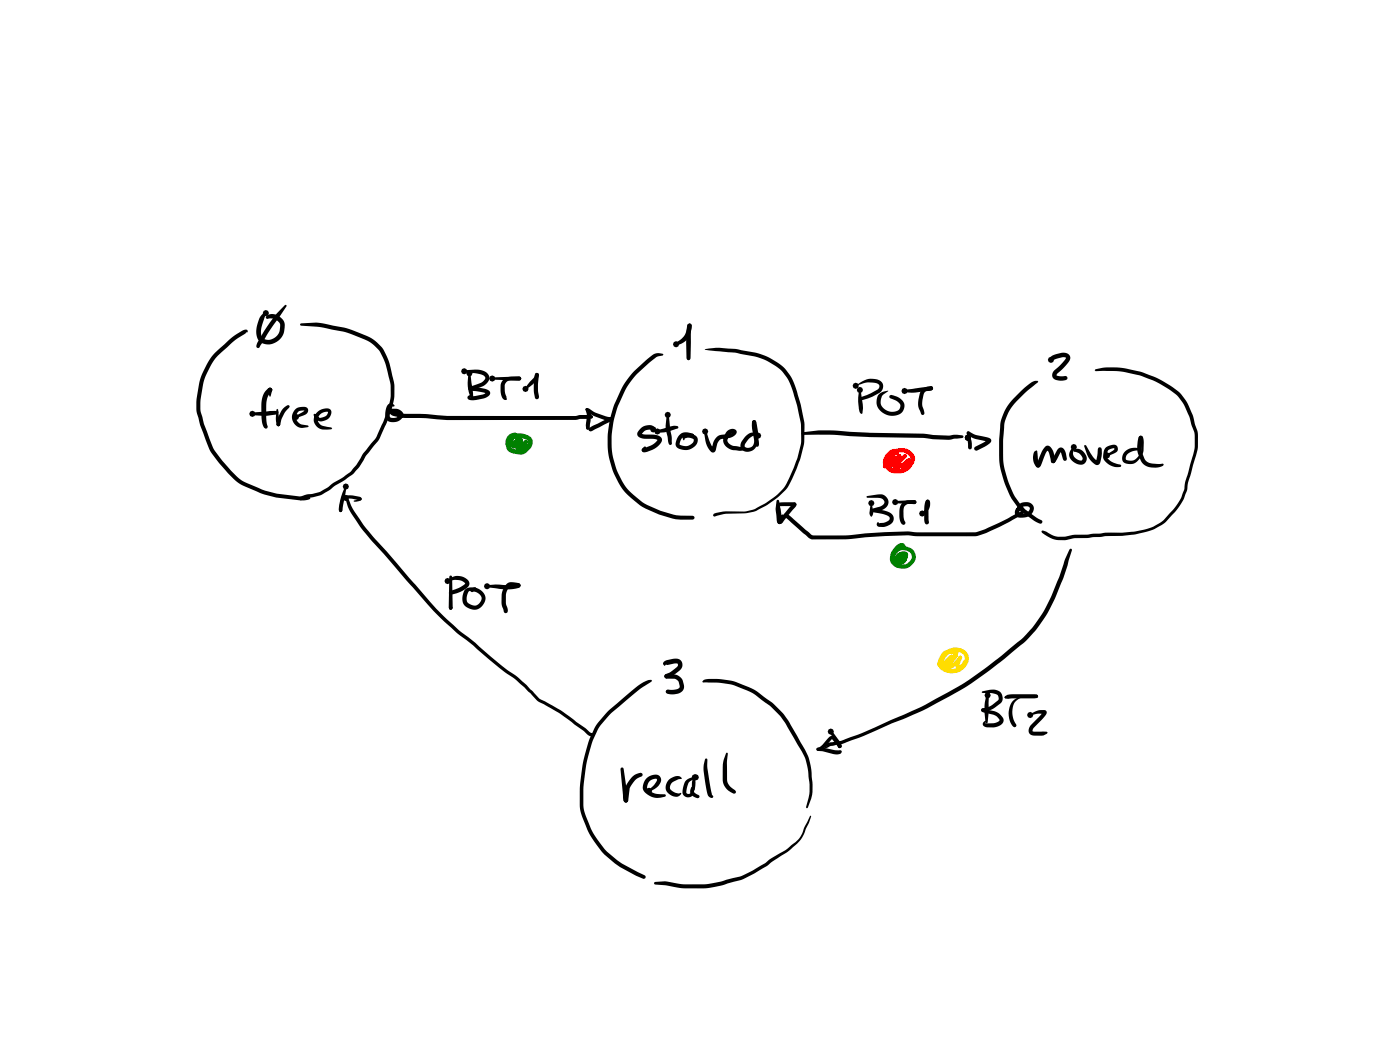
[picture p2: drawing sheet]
<svg xmlns="http://www.w3.org/2000/svg" width="397mm" height="297mm" viewBox="0 0 397 297" stroke-linecap="round" stroke-linejoin="round" font-family="sans-serif">
<g fill="#000">
<path d="M60.9 99.9l1.1-1.1a28.2 28.2 0 0 1 6.7-5.2 .85 .85 0 0 1 .9-.3 .85 .85 0 0 1 .6 .7l-.2 .2-.4-.1 .1 .2-.4 .3a18.4 18.4 0 0 0-5 3.8 17.4 17.4 0 0 0-6.2 8.5 21.8 21.8 0 0 0-1.1 10.1l.7 3 1.7 4.3a16.1 16.1 0 0 0 4 6.7l3.9 4.2 1.2 .9 1.4 .7a35.4 35.4 0 0 0 15.5 3.9h2.4l.1 .3-.3 .4-1.5 .3a34.9 34.9 0 0 1-16.6-3.9l-1.6-.7-1.3-1.1-2.1-2-3-3.6a14.3 14.3 0 0 1-3.2-5.7l-.8-2.1a18.7 18.7 0 0 1-1.8-9.7 21.6 21.6 0 0 1 5.2-13zM74.1 89.2l1.1-.7 .3 .2a11.5 11.5 0 0 0-1.4 6.4 2.1 2.1 0 0 0 3.3 .8 3.3 3.3 0 0 0 1.8-2.3l.2-1.6a2.78 2.78 0 0 0-3.1-1.8l-.6 .1-.3-.1a.97 .97 0 0 1 .9-1.2 3.6 3.6 0 0 1 4.3 3.7 4.8 4.8 0 0 1-4.4 4.9 3.2 3.2 0 0 1-3.6-4l.1-.9a7.6 7.6 0 0 1 1.4-3.5zM80.7 86.4h.4v.4l-4.4 6.3-3.1 5.1-.5 .4-.4-.1-.1-.5 .3-.9 2.8-4.7 2.3-3.2zM85.1 91.7l4.4-.3 3.3 .5a35.4 35.4 0 0 1 13.3 4.5 13 13 0 0 1 4.7 8.7 18.1 18.1 0 0 1 0 11.2l-1.3 3.6-2.1 4.6-3.7 4.5-1.9 3.2-2 2.2-2.4 1.7-2.4 1.4-1.5 1.2a10.2 10.2 0 0 1-6.1 2.3l-2.2 .7-.4-.2-.2-.3 .4-.5 1.3-.5 2.2-.3a9.9 9.9 0 0 0 4.4-1.9l1.6-1.3 2.5-1.4 2.2-1.6 1.7-2 2-3.3 3.6-4.4 2-4.5 1-2.8a14.8 14.8 0 0 0 .7-9.5l-.4-1.9a12 12 0 0 0-4.8-8.2 36.3 36.3 0 0 0-12.4-4.1l-2.7-.5-4.6-.3-.3-.3zM194.9 91.8l.4-.2a1.2 1.2 0 0 1 .5 1.8l-.1 .3a4.9 4.9 0 0 1-2.7 3.7l-1.4 .5-.4-.1-.1-.3 .2-.4 1.2-.7a5.1 5.1 0 0 0 2.2-4.1v.2zM194.8 91.9l.5-.3 .4 .2 .2 .4-.2 2.5-.1 6.8-.2 .4-.4 .1-.4-.1-.2-.4-.1-4.5a14.2 14.2 0 0 1 .5-5.1zM199.6 98.9h.1a19.8 19.8 0 0 1 7.2-.1l1.8 .1 3.9 .7a15.3 15.3 0 0 1 12.1 8.4l2.1 6.6 .9 4.7a22.4 22.4 0 0 1-1.4 11.6l-1.5 3.8a14.5 14.5 0 0 1-6.6 7.7l-1.4 .9-3.3 1.6a31.3 31.3 0 0 1-8.6 .7l-2.5 .7-.5-.4 .5-.5a19.8 19.8 0 0 1 8.5-.5l2.4-.5a21.9 21.9 0 0 0 9.3-7.1 38.8 38.8 0 0 0 4.3-12l-.1-5.3-1-5.1-.9-2.8a13.3 13.3 0 0 0-8.6-10.3l-2.6-.9a47.1 47.1 0 0 0-9.7-1.4l-3.1-.2-1.2-.2zM71.2 116.9l5.3-.5 2.3 .1a.78 .78 0 0 1-.8 .9l-3 .4-3.5-.2-.3-.1zM76 110l.5-.2 .5 .2 .2 .4-.7 2-.7-2zM75.8 110.2a.87 .87 0 0 1 1.2-.2 1.54 1.54 0 0 1-.9 1.8v.1a7.5 7.5 0 0 0-.7 4.4l.1 3 .3 1.6-.1 .4-.4 .1-.5-.2-.3-.5a17.1 17.1 0 0 1-.4-6.8 5.2 5.2 0 0 1 1.7-3.7zM78.3 116l.2-.2 .3 .2 .5 3.9-.1 .7-.4 .1-.5-.4-.1-.9zM83.7 115.9a3.1 3.1 0 0 1 3.4-.2 1.45 1.45 0 0 1-1.2 2l-2 .7-.4-.3 2.8-1.8a2.02 2.02 0 0 0-2.5 1.6 2.02 2.02 0 0 0 1.8 2.4l1.6 .2 .3 .2-.3 .3-1.6 .2a3.1 3.1 0 0 1-2.7-2 3.1 3.1 0 0 1 .8-3.3z"/>
<path d="M88.9 117.3h.5l.8 .8a1.9 1.9 0 0 0 2.7-1.4 2.3 2.3 0 0 0-2.7 2.9l.9 .9 2.7 .6 .3 .2-.3 .3-2.4 .1a2.91 2.91 0 0 1-2.6-2.8 2.91 2.91 0 0 1 2.3-3l.7-.2a1.32 1.32 0 0 1 1.5 .1 1.32 1.32 0 0 1 .5 1.4 2.74 2.74 0 0 1-4.1 1.6l-.9-1.2zM109.9 114.6l.9-.4 1 .7-.2 .2-.9 .1a3.8 3.8 0 0 0-.2 3h.1a2.22 2.22 0 0 0 2.4-.5l.1-.3-.6-.4-1.5-.1 .3-.5 .6 .3a19.4 19.4 0 0 0 7 .5l7.8 .6h36.3l1.2-.3h2.7l.9 .3v.6a7 7 0 0 1-3.5 .2l-1.3 .3-36.4 .1a77.8 77.8 0 0 0-12.1-.6l-3.4-.7a.96 .96 0 0 1-.9-1.1 .96 .96 0 0 1 1.1-.8 2.62 2.62 0 0 1 3 1.5 2.81 2.81 0 0 1-2.1 2.2 2.81 2.81 0 0 1-2.9-.9l-.2-1.8 .3-1.2zM131.3 105l3.2-.3a3.5 3.5 0 0 1 4 1.9 2.86 2.86 0 0 1-2.3 3l-3 1-.4-.1-.1-.4 .4-.6 3.2-1.1 .9-.8a.88 .88 0 0 0 .1-1 .88 .88 0 0 0-.8-.5l-2-.4-3.1-.3zM132.7 105.5h.4l.1 .2 .8 6.5-.3 .4a3.5 3.5 0 0 1-1.2-3.1zM132.8 109.7l.4-.1 2.5 .2a3.6 3.6 0 0 1 3.1 1.2 1.73 1.73 0 0 1-1.8 1.8l-3.3 .6a.82 .82 0 0 1-1.1-.3 .82 .82 0 0 1 .2-1.1l.6-.2 .2 .1-.3 .8-.1-.5h1.4l2.2-.5 .9-.5 .1 .3-1.6-.5-3.2-.4-.3-.5zM139.2 107l7.9-.4 .4 .2 .2 .4-.2 .4-.4 .2-7.7-.3-.2-.1zM143 112.8l.2-.1 .3 .5h-.4zM142.6 107.5l.8-.6 1.4-.2 2.3-.1 .4 .2 .2 .4-.2 .4-.4 .2h-2.3a1.65 1.65 0 0 0-1.9 1.4v.3a5.2 5.2 0 0 0 .6 3l-.3 .2a.38 .38 0 0 1 .2 .6 .38 .38 0 0 1-.6-.1 4.5 4.5 0 0 1-.2-5.7zM151.7 105.8l.4-.2a1.09 1.09 0 0 1 .1 1.8 11.2 11.2 0 0 1-3.3 2.9l-.3-.2 2.6-3.1zM151.8 105.7l.7 .1 .1 .4-.2 3.8 .3 2.5-.2 .4-.4 .2-.5-.2a9.8 9.8 0 0 1-.4-4.3l.3-2.5zM166 115.7h.5v.5h-.6zM165.9 115.7l.7-.1 2.2 1.3 2.8 1 1.5 .3 .4 .5-.2 .4-.4 .1-1-.1-3.8-1.3-2.1-1.6z"/>
<path d="M166.6 116.8l.3-.1 .4 .3-.4 .5-.3-.2zM166.6 116.8a.56 .56 0 0 1 .8 .6l.5 .8-.3 .3-.3-.1-.1-.5v.2a.57 .57 0 0 0-.5-.8l-.2-.3zM166.6 116.8h.5l.2 1-.3 3.4-.2 .4-.3 .1-.4-.1-.2-1.1 .4-3.1zM172.5 118.3l.4-.1 .5 .2-.1 .7-.4 .2-.4-.3zM166.8 121.2l5.8-2.9h.7l.2 .5-.3 .4-5.4 2.8a.71 .71 0 0 1-1.1-.4zM179.7 105.1l2.9-2.7a7.5 7.5 0 0 1 3.2-2.3l1.9 .1 .2 .2-.2 .3-1.9 .5-4.7 4.1a28.1 28.1 0 0 0-7.1 25.5 17.7 17.7 0 0 0 6.3 10.1 23.9 23.9 0 0 0 15.9 5.2l.4 .1 .1 .4-.1 .4-.4 .2a23.2 23.2 0 0 1-16.6-5.4 20.4 20.4 0 0 1-7.4-13.6 30.6 30.6 0 0 1 7.5-23.1zM188.9 117.3l.5 .1 .4 4 .4 2.3 .1 1.9-.4 .5a1.63 1.63 0 0 1-.8-1.9l-.6-3.2zM213.3 119.1l.7 .1 .2 .4v1.6l.8 4.4a.66 .66 0 0 1-.2 .7 .66 .66 0 0 1-.7 .1l-.3-1.1a16.6 16.6 0 0 1-.8-5.6zM80.2 115.7l.5-.4a1.08 1.08 0 0 1 1.2-.4 .99 .99 0 0 1-.6 1.1l-1.4 2.3-.6 2.1-.5 .3-.3-.1-.2-.5a8.6 8.6 0 0 1 1.4-3.7zM166 115.7h.4l.2 .3 .4 5.2-.2 .4-.3 .1-.4-.1-.1-.4a8.2 8.2 0 0 0 0-4.7zM182 126.9l.7-.5 .3 .4-.3 1.1-.4 .1a.61 .61 0 0 1-.6-.4 .61 .61 0 0 1 .3-.7zM181.5 121.3a2.92 2.92 0 0 1 3.7-.3l.1 .9-.3 .1-.7-.3a2.57 2.57 0 0 0-2.6 1.3l-.1-.2 1.1 .3h2.3a2.01 2.01 0 0 1 2.5 1.6 4.5 4.5 0 0 1-2.7 2.7l-1.5 .6a.87 .87 0 0 1-1 .1 .87 .87 0 0 1-.4-1l.7-.1-.2-.1 2.4-.9 1.5-1.5v.2l-1.7-.4a5.1 5.1 0 0 1-3.7-.6 1.39 1.39 0 0 1 .4-2.2z"/>
<path d="M185.9 122l2.9-.9a4.8 4.8 0 0 1 3-.4l.2 .1v.5l-2.9 1-2.9 .3-.3-.1zM192.4 123.2l.7-.5 1-.3 2.1 .4 .3 .3-.3 .3h-1.5a2.24 2.24 0 0 0-2.1 2.6 2.48 2.48 0 0 0 3.9-1.5l-.9-.4-.8-.1-.8 .2-.3 .5a1.23 1.23 0 0 1-.1-1.4 1.23 1.23 0 0 1 1.4-.5l.6 .1a1.85 1.85 0 0 1 1.8 .9 1.85 1.85 0 0 1-.1 2 3.8 3.8 0 0 1-5.8 .6l-.2-.7 .2-.8zM199.5 122l.2-.1 .3 .2 1.1 3.1 1.1 1.9h-.6a5.4 5.4 0 0 1 1.2-3.1l1-.7 2.8-.4 1-.6a.24 .24 0 0 1 0 .4 .24 .24 0 0 1-.3-.1l-.7 .6-.6 1.5a2.03 2.03 0 0 0 1.9 1.6l2.4 .2 .4 .2 .1 .4a1.56 1.56 0 0 1-2 .5 3.6 3.6 0 0 1-4-2.6l.6-2.1a1.91 1.91 0 0 1 3.2-.8 2.03 2.03 0 0 1-2 2l-1.8 .2a1.68 1.68 0 0 0-1.6 1.4l-.4 1.6a.92 .92 0 0 1-.9 .9 .92 .92 0 0 1-1-.7l-1-2.2zM213.2 119.2l.4-.2 .4 .2 .4 1 .4 3.2-.3 2.1a2.58 2.58 0 0 1-1.9 2.3 2.58 2.58 0 0 1-2.8-.9l-.1-.2a4.4 4.4 0 0 1 3.7-4.2l.6 .2 1 .7-.3 .2-1-.2a3.3 3.3 0 0 0-2.6 2.2l-.2 .4a.72 .72 0 0 0 .3 .8 .72 .72 0 0 0 .8 0 1.6 1.6 0 0 0 1.6-1.4l.3-2.3-.8-3.5z"/>
<circle cx="133.2" cy="110.1" r=".55"/>
<circle cx="213.6" cy="119.6" r=".56"/>
<circle cx="78.8" cy="120.2" r=".52"/>
</g>
<g fill="#000">
<circle cx="75.3" cy="88.7" r=".88"/>
<circle cx="191.5" cy="97.5" r=".88"/>
<circle cx="71.5" cy="117.2" r=".88"/>
<circle cx="83.8" cy="118.1" r=".88"/>
<circle cx="131.5" cy="105.2" r=".88"/>
<circle cx="132.9" cy="105.7" r=".88"/>
<circle cx="139.4" cy="107.2" r=".88"/>
<circle cx="148.8" cy="110.2" r=".88"/>
<circle cx="189.1" cy="117.5" r=".88"/>
<circle cx="185" cy="121.6" r=".88"/>
<circle cx="186.2" cy="122.2" r=".88"/>
<circle cx="199.7" cy="122.2" r=".88"/>
<circle cx="214.7" cy="123.4" r=".88"/>
</g>
<g fill="#008000">
<path d="M145.7 122.8h.7l.2 .4-.2 .4a.48 .48 0 0 1-.7 0 .48 .48 0 0 1 0-.7l-.1 .2z"/>
<path d="M144 123.3l1.1-.7a1.05 1.05 0 0 1 1.5 .6l-.2 .4-.3 .1-.4-.1 .3 .1a1.59 1.59 0 0 0-1.5 1.8 1.43 1.43 0 0 0 1.5 1.8l1.6 .2 .5-.2 1.3-1.3 .1-1.1a3.8 3.8 0 0 0-5.7 1.1l-.5 .1a4.1 4.1 0 0 1 3.2-3.3 4.1 4.1 0 0 1 4.3 1.8l-.1 1.4-.6 1.1a3.5 3.5 0 0 1-4.4 1.4 2.79 2.79 0 0 1-2.5-3.5l.2-.8z"/>
<path d="M145.4 123.6l.2-.1 .2 .2-.5 2.2-.5-.3 2.1-2.2 .3-.2 .5 .2 .1 .4-1.7 2.2a1.03 1.03 0 0 1-1 .7 1.03 1.03 0 0 1-1-.7l.3-1z"/>
<path d="M146.8 123.5l.4-.3 .5 .2 .1 .7-2 2.7-.4 .2a.87 .87 0 0 1-.5-.7 .87 .87 0 0 1 .4-.9z"/>
<path d="M145 126l2.2-1.7 .3-.2 .4 .2 .2 .4-.2 .4-2.1 1.8-.8-.1-.1-.4z"/>
<path d="M147.1 124.3l.4-.2 .4 .2 .2 .4-1 2.2-.1-.3h-.4l1.9-1.8 .7-.2 .4 .6-.2 .4-.6 .1h.3l-1.3 1.3a.91 .91 0 0 1-1 .7 .91 .91 0 0 1-.8-.8z"/>
<path d="M148.6 124.8l.7-.1 .2 .7-1 1.6-.4 1.1-.4 .1a1.1 1.1 0 0 1-.2-1.8l1-1.4v.3z"/>
<path d="M148.6 125.9l.5-.2 .4 .1v.7l-1.5 1.6h-.7l-.2-.4 .1-.4z"/>
<path d="M148.7 125.8l.4-.1 .5 .2 .1 .4-.2 1-.5 .3-.4-.1-.2-.4z"/>
<circle cx="145.4" cy="126.4" r=".59"/>
<circle cx="147.5" cy="124.7" r=".56"/>
<circle cx="147.7" cy="127.7" r=".57"/>
<circle cx="149.1" cy="126.2" r=".56"/>
</g>
<circle cx="145.9" cy="123.4" r=".88" fill="#008000"/>
<g fill="#000">
<path d="M242.4 109.2l1.3-.9a4.4 4.4 0 0 1 6.3 .3 2.18 2.18 0 0 1-.9 2.7 13.5 13.5 0 0 1-5.3 2.1l-.4-.5 .3-.4 1.8-.6 3.1-1.6a.95 .95 0 0 0 .5-1 .95 .95 0 0 0-.9-.8l-1.1-.1a5.6 5.6 0 0 0-3.1 .4zM243.5 110.2l.3 .2 .2 2.1a9.6 9.6 0 0 1 .3 4.4l-.3 .3-.4-.2a9.1 9.1 0 0 1-.5-4.5l.2-2.1zM249 111.6l1.1-.6 1.5-.3-1 .8a2.83 2.83 0 0 0-1.1 3.1 2.83 2.83 0 0 0 2.7 2 2.06 2.06 0 0 0 2.8-1.4 1.68 1.68 0 0 0-1.4-1.8l-1.6-.7v-.7l.5-.1a5 5 0 0 1 3.2 1.7 2.77 2.77 0 0 1-.1 3 2.77 2.77 0 0 1-2.7 1.2 4.1 4.1 0 0 1-4.5-5zM255.9 110.5l7.5-1-.1 .1 .4-.2 .4 .2a.97 .97 0 0 1-.3 1 .97 .97 0 0 1-1 .1 17.8 17.8 0 0 1-6.9 .3zM261.2 110.2l1.1-.6a1.31 1.31 0 0 1 2 .4l-.2 .4h-.7l.2 .1a1.76 1.76 0 0 0-2.1 1.5l-.2 1.3a4.6 4.6 0 0 0 .4 3.1v1l-.4 .2-.4-.4a5.8 5.8 0 0 1-.8-4.1l.5-1.9zM288.3 111.6a12.1 12.1 0 0 1 4.9-3.7h.6l.3 .2-1.1 .9a24.1 24.1 0 0 0-7.8 8.7l-.7 2.1-.4 5a29.7 29.7 0 0 0 .3 7.6l.4 1.4a23.4 23.4 0 0 0 5.5 10.4l3.2 2.4 1.7 .9-.1 .7-.4 .1-.6-.1a17.3 17.3 0 0 1-8.1-7.8 27.5 27.5 0 0 1-3-15l.3-4.3a13 13 0 0 1 3.8-8.2zM297.7 101a5.1 5.1 0 0 1 4.8-.8l.6 .8a2.95 2.95 0 0 1-1.4 2.7l-2.3 2.1-.2 .5 1.2 .3 1.4-.1 .4 .2 .2 .4-.2 .3a3.2 3.2 0 0 1-4.1-.5 1.78 1.78 0 0 1 .5-2l2.2-2 1.1-1.6-.9-.1-3.4 .8a.57 .57 0 0 1 .1-1zM310.3 104.6a24.9 24.9 0 0 1 13 .8 28.5 28.5 0 0 1 11.4 6.5 22.5 22.5 0 0 1 4 8.8 13.4 13.4 0 0 1 .5 6.6l-2.7 9.3a14 14 0 0 1-4.6 9.3l-1.4 1.6a15.6 15.6 0 0 1-8.7 3.8l-4 .5h-4.7l-4.6 .5a16.5 16.5 0 0 0-6.4 .6l-.3 .1a8.2 8.2 0 0 1-6.6-2.1l-.2-.3 .4-.3 3 1.4 1.3 .3a13.3 13.3 0 0 0 4.7-.6h3.5l3.9-.3a16.4 16.4 0 0 1 5.7-.2l3.1-.3a15.6 15.6 0 0 0 8.9-3.2l1.8-2.1a13.2 13.2 0 0 0 4.4-8.9l2-6.9a14.2 14.2 0 0 0 .6-7.1l-.8-1.8a18.6 18.6 0 0 0-4.2-8.6 29.4 29.4 0 0 0-11.5-5.9 25.5 25.5 0 0 0-8.4-1h-3.1l-.3-.2zM227.1 122.5l.2-.1a34.2 34.2 0 0 1 7.7-.5l11.3 .7 15.2 .2 2.8 .4 4.4 .2 2.4-.3 1.4 .2 .4 .4-.4 .4-3.9 .5-4.4-.2-2.7-.4-15.2-.2-10.1-.6h-8.8l-.3-.1zM274 122.3h.5l.2 .3-.6 1.6-.2-.2-.1-1.2zM274.3 123.8a1.43 1.43 0 0 1 .9 1.8l-.1 1.6-.4 .1-.4-.1-.2-2.5zM273.9 122.3l.5-.1 .6 .3a6.7 6.7 0 0 0 3.2 1.1l1.5 .3a.94 .94 0 0 1 1 .7 .94 .94 0 0 1-.5 1.1l-3.4 1.9-.7-.1-.2-.4 .3-.6 3.5-1.9 .1 .5-.6-.1a9.1 9.1 0 0 1-5.1-1.8l-.3-.6z"/>
<path d="M293 127.9l.5-.4 .3 .3 .2 2.6 .7 1.4-.2 .5a1.19 1.19 0 0 1-1.6-1.1l-.1-.2a4 4 0 0 1 .2-3.1zM296.1 126.5a1.38 1.38 0 0 1 2.1 1l.7 2.6-.2 .9-.4 .2-.5-.3-.6-2.4-.6-1.1h.3l-.7 1-1.5 3.6-.6 .4-.5-.1-.2-.5 .1-.4 .3-.3-.2 .2 1.5-3.4zM299.7 127.1a1.26 1.26 0 0 1 1.4-.2 1.26 1.26 0 0 1 .7 1.2l.4 1.8-.2 .5-.4 .2-.5-.4-.8-2.3h.3l-1.8 3-.4 .3-.5-.2-.2-.4 .1-.4 .3-.2-.2 .1zM303.9 126.5l.2-.1 .3 .2-.5 2a2.27 2.27 0 0 0 2.6 1.7l.1-.6a2.5 2.5 0 0 0-1.7-1.6l-.7-.2a.61 .61 0 0 1 .6-.8 2.79 2.79 0 0 1 2.7 3.8 2.14 2.14 0 0 1-3.3 .1 2.4 2.4 0 0 1-1-3.5zM307.2 126.1l.5 .1 1.9 3.2 1.2 1.2-.4 .1 .5-3.5 .2-.4 .4-.1 .4 .1a7.4 7.4 0 0 1-.5 4.6 1.21 1.21 0 0 1-1.9-.3l-1.5-2-.9-2.7zM313.2 126.8a2.84 2.84 0 0 1 3.1-.5 1.26 1.26 0 0 1-.4 2l-2.3 .9-.3-.2 2.2-1.6 .1-.5a1.63 1.63 0 0 0-2 1.5l-.1 1a3.8 3.8 0 0 0 3.2 2.1l.8 .2v.5a4.2 4.2 0 0 1-5.1-2.8l.3-1.8zM322.7 123.6l.6-.1 .5 .5 .1 3.1a4.7 4.7 0 0 1-3.7 4.3h-.3a1.94 1.94 0 0 1-2-1.2 1.94 1.94 0 0 1 .7-2.3 3.8 3.8 0 0 1 2.9-1.1l1.5 .1 .2 .3-.2 .3-1.5 .1a2.59 2.59 0 0 0-2.7 2.1 .5 .5 0 0 0 .6 .7 3.1 3.1 0 0 0 3.8-3.3l-.1-1.7-.3-1 .2 .1-.5-.5zM322.6 123.7l.5-.3 .4 .2 .2 .4-.4 .5 .2-.2-.2 3.4 .9 2.2 .7 .9a5.3 5.3 0 0 0 3.3 .6l1.1-.1 .3 .3a4.4 4.4 0 0 1-4.5 .6l-1.2-.6-.8-1.2a8 8 0 0 1-.7-6.3z"/>
<circle cx="263.7" cy="110" r=".57"/>
<circle cx="298.3" cy="130.6" r=".63"/>
</g>
<g fill="#000">
<path d="M274.1 123.8l.3 .2-.3 .2-.2-.2z" fill-rule="evenodd"/>
<circle cx="242.4" cy="109.3" r=".88"/>
<circle cx="243.5" cy="110.4" r=".88"/>
<circle cx="256.2" cy="110.7" r=".88"/>
<circle cx="297.7" cy="101.9" r=".88"/>
<circle cx="274.1" cy="124" r=".88"/>
<circle cx="304.1" cy="126.6" r=".88"/>
<circle cx="313.5" cy="129" r=".88"/>
</g>
<g fill="#f00">
<path d="M253.7 127.5h.7l.1 .5-.2 .3h-.5l-.2-.2z"/>
<path d="M251.5 128a2.01 2.01 0 0 1 2.9-.4v.6l-.4 .2-.4-.2 .2 .2-.7 .1a3.3 3.3 0 0 0-1.7 2.4 2.51 2.51 0 0 0 1.9 1.8h1.3a3.4 3.4 0 0 0 3.3-2.7v-.2a3.1 3.1 0 0 0-3.3-1.7l-1.3 .2-.4-.1-.1-.7a6 6 0 0 1 3.6-.5 3.2 3.2 0 0 1 2.7 3.4 5 5 0 0 1-6.1 3.6 3.3 3.3 0 0 1-2.8-2.4 3.3 3.3 0 0 1 1.3-3.6z"/>
<path d="M252.3 128.9a1.73 1.73 0 0 1 1.9-.9l-.2 .6-2.9 3.6v-.3l-.1 .6-.4 .1a.92 .92 0 0 1-.5-.8 .92 .92 0 0 1 .4-.8z"/>
<path d="M250.2 131.7l.6-.1h-.3l2.2-1.4 1.7-1.4 .4-.2 .3 .1 .1 .7-3.9 2.9-.8 .3-.4-.5z"/>
<path d="M252.4 130.2l2.1-1.5h.6l.2 .4-.2 .4-1.7 1.3-1.3 1.7-.3 .1a.93 .93 0 0 1-.1-1.6z"/>
<path d="M251.4 131.7l.4-.2 .5 .3-.1 .7-.4 .1-.5-.3z"/>
<path d="M251.4 131.7l.4-.1a11.5 11.5 0 0 0 4.2-2.9l.4-.1 .3 .1 .2 .4a10.8 10.8 0 0 1-5.2 3.5l-.4-.5z"/>
<path d="M255.2 129.5l1.2-.9 .3 .1 .2 .4-3.1 3.8-.1-.4-.4-.1 2.3-1.3 1-.9a.74 .74 0 0 1 .7-.4 .74 .74 0 0 1 .7 .5l-.1 .3-1.7 1.4-2.1 1.2a.82 .82 0 0 1-1.1 .2 .82 .82 0 0 1-.1-1.2z"/>
<path d="M257.1 129.9l.6-.1 .3 .5-.2 .4-.6 .1-.3-.5z"/>
<path d="M257.1 129.9l.4-.1 .3 .1 .1 .7-1.3 1.6-.5 1.2-.7-.1a2.53 2.53 0 0 1 .6-2.3z"/>
<circle cx="254.8" cy="129.1" r=".49"/>
</g>
<circle cx="253.8" cy="128.1" r=".88" fill="#f00"/>
<g fill="#000">
<path d="M220.1 142.7l1.3-.4h3.5l.4 .1 .3 .5-.2 .4-.4 .1-.4-.2 .3 .1-4.1 .1v-.1l.6 3.8a.76 .76 0 0 1-.1 1 .76 .76 0 0 1-.9 .2l-.2-.5 .2-2-.2-1.7a1.21 1.21 0 0 1-.1-1.4zM220.5 147.4h.7l.2 .4-.3 .6-.7-.1-.2-.4zM221.3 145.9l.3-.2 .5 .5-.6 1.5-.1-.2v.7l-.4 .1-.4-.2-.1-.5zM220 141.7l.3-.2 .4 .4 .6 5.6-.2-.2 .3 .6-.2 .4a.84 .84 0 0 1-1.2-.9l-.1-1.6a8.6 8.6 0 0 1 0-3.9zM222 145.7l.4-.2 .2 .1 .1 .4-.3 .2zM222.3 145.5a2.32 2.32 0 0 1 2.2 1.2l5.8 5-.3-.1 1.2 .1a67.9 67.9 0 0 0 13.8-.6l12.1-.6 2.7 .3h16.5l2.7-.9 4.9-2.3 5.1-2.6 .1-.5 .1 .2-.5 .2v.5l1.8-.1 1-.8a.68 .68 0 0 0 .1-.8 .68 .68 0 0 0-.7-.3l-1.2 .1-1.3 1.3-.5 .1a2.61 2.61 0 0 1 3.7-2.5 2.19 2.19 0 0 1 1.1 2.3 2.19 2.19 0 0 1-2 1.8 2.66 2.66 0 0 1-3.1-.5 1.55 1.55 0 0 1 .4-2.1 1.55 1.55 0 0 1 2.1 .2 1.66 1.66 0 0 1-1.1 1.9l-5.8 3.2-3.8 1.7-2.7 .9-17 .1-2.5-.3a116.1 116.1 0 0 0-16.1 1l-11 .2a6.1 6.1 0 0 1-2.7-1.8l-4.7-4.2-.4-.5 .2-.1-.4-.1-.1-.2zM224.6 142.5l.4-.2a.74 .74 0 0 1 .6 .6 .74 .74 0 0 1-.4 .8l-3.7 4.5a.61 .61 0 0 1-1-.4l.1-.4 .6-.1h-.4l2.8-3.5 .9-1v.1zM245.6 140.5l3-.4a2.45 2.45 0 0 1 2.9 1.3 2.43 2.43 0 0 1-2.2 3.2l-2.1 .5-.3-.2-.2-.3 .5-.5 1.8-.5a1.4 1.4 0 0 0 1.4-1.7l-.4-.5-.6-.3-3.8-.1-.2-.3zM246.7 142.4l.2 .1 .3 1.6a2.06 2.06 0 0 1-.4 2.3 1.84 1.84 0 0 1-.4-2.3zM246.9 144.2l.3-.1 2.9 .4a3 3 0 0 1 3 2.1l-.2 1.1-.8 .9-1.6 .6h-1.5a.74 .74 0 0 1-.7-.6 .74 .74 0 0 1 .4-.8l.3 .6v-.3h1.3l1.1-.5a.79 .79 0 0 0 .6-.6 .79 .79 0 0 0-.4-.8l-1.7-.7-2.8-.5-.4-.4zM253.3 142l5.7-.4 .4 .2 .2 .4-.2 .4-.4 .2-5.5-.3-.3-.3zM255.5 142.6a3.6 3.6 0 0 1 3.9-.8l.2 .4-.2 .4-.4 .2-1.9-.1a1.74 1.74 0 0 0-1.2 2.1l.1 1.9 .5 1.4a.72 .72 0 0 1-.7 .4 .72 .72 0 0 1-.7-.5 6.5 6.5 0 0 1-.3-3.5l.2-1.3z"/>
<path d="M262.4 141.7l.4-.2a1.9 1.9 0 0 1 .1 3l-.9 .7-.9 .3 1-1.5 .4-1-.1-.6 .3 .2-.5-.6zM262.4 141.6l.4-.1 .3 .2 .2 .3-.3 .5 .2-.1-.2 1.6 .1 3.9-.2 .5-.4 .2-.6-.5-.1-.9v-4z"/>
</g>
<g fill="#000">
<circle cx="246.8" cy="142.5" r=".88"/>
<circle cx="253.5" cy="142.2" r=".88"/>
<circle cx="261.2" cy="145.4" r=".88"/>
</g>
<path d="M253.8 154.6a1.45 1.45 0 0 1 1.4-.8 1.45 1.45 0 0 1 1.3 1l-.2 .9-.4-.2-.4-.6v.1a3.7 3.7 0 0 0-2.2 3.6 2.08 2.08 0 0 0 1.8 1.2 2.54 2.54 0 0 0 3.1-1.7 1.94 1.94 0 0 0-2.1-2.3 2.23 2.23 0 0 0-2.5 2.3l.1 .2a1.49 1.49 0 0 0 2.2-.2 .59 .59 0 0 0-.5-.6 .59 .59 0 0 0-.6 .5l1.1 .1 .5-1-1.1 .2-.7 .7a.69 .69 0 0 0 .4 .8 .69 .69 0 0 0 .9-.3v-.2l-.5 .1-.2 .9-.3 .1-.4-.2a1.28 1.28 0 0 1 .7-1.9 1.28 1.28 0 0 1 1.6 1.2 1.28 1.28 0 0 1-1.5 1.3 1.63 1.63 0 0 1-1.9-1.2 1.63 1.63 0 0 1 1-1.9 2.03 2.03 0 0 1 2.7 0 1.84 1.84 0 0 1-1 2.4 1.84 1.84 0 0 1-2.4-1.1 1.58 1.58 0 0 1 1.9-1.4 1.58 1.58 0 0 1 1.2 2.1 2.39 2.39 0 0 1-2.5 1.1 2.39 2.39 0 0 1-1.9-1.9 3.5 3.5 0 0 1 2.1-3 3.5 3.5 0 0 1 3.7 .5 2.94 2.94 0 0 1-.4 5 3.6 3.6 0 0 1-5.8-2.1l.5-2z" fill="#008000"/>
<g fill="#000">
<path d="M233.3 210.9l.4-.1 .3 .1v.6l.1-.4-.3-.3 .2-.1a10.1 10.1 0 0 1 4.3-.9l5.9-2.2 8.1-3.7a123.7 123.7 0 0 0 36.7-22.6 36.5 36.5 0 0 0 8.8-12.6l2.2-5.4 1.7-5 1.2-2.7 .4-.2 .2 .1 .1 .4a85.2 85.2 0 0 1-4.6 13.2 35.8 35.8 0 0 1-10 13.7 114.9 114.9 0 0 1-36.3 22l-8.1 3.7-6 2.2-3.5 .6a1.22 1.22 0 0 1-1.9 .1zM172.4 201.3l2.3-2a36.6 36.6 0 0 1 8.3-6.4l1.4-.4 .3 .3-1.2 .9a42.2 42.2 0 0 0-8.1 6.4l-2.1 1.7a19.4 19.4 0 0 0-6.3 10.8 42.2 42.2 0 0 0-1.5 17.3l.2 .6a26.1 26.1 0 0 0 6.2 10.7 32.7 32.7 0 0 0 10.7 6.7l.3 .5-.2 .4-.6 .1a27.7 27.7 0 0 1-13.1-9.6 24.6 24.6 0 0 1-4.8-11.3 44.5 44.5 0 0 1 4.6-22.5zM188 187.5l.8-.5 1.7-.4a1.92 1.92 0 0 1 2.6 .8 1.92 1.92 0 0 1-.6 2.5 8.3 8.3 0 0 1-3.4 2.1h-.8l-.1-.5a2.39 2.39 0 0 1 1.6-1.1l2-1.6 .1-.8-.7-.1-2.3 .4-.2-.2-.5 .5-.4-.5zM188.3 191.1l.5-.1h2.3l.9 .3 1.2 1.1 .5 1.6a2.07 2.07 0 0 1-1.8 2.5l-2.4 .1-.8-.3-.2-.4 .2-.4 .4-.2 1.4 .1 1.4-.3a.73 .73 0 0 0 .6-.8l-.3-1.2-.5-.5-.6-.4-2.6-.1-.3-.5zM199.3 192.6a19.6 19.6 0 0 1 12.7 2 34.1 34.1 0 0 1 10.6 8.6l4.2 7.1a16.9 16.9 0 0 1 3.2 10.4l.1 .7a11.3 11.3 0 0 1-1.6 7.6l-.2-.3a15 15 0 0 0 .7-8.7 15.1 15.1 0 0 0-3.1-9.1l-2.9-5a19.7 19.7 0 0 0-7.3-7.7 22.1 22.1 0 0 0-16-4.9h-.6l-.2-.2zM278.2 195.8l2.1-.4a2.71 2.71 0 0 1 3.6 1.6l.1 1.1a2.01 2.01 0 0 1-1.2 1.5 7 7 0 0 1-3.8 1.9h-.5l.3-.1-.4 .2-.4-.1a.74 .74 0 0 1 .2-.9 .74 .74 0 0 1 .8-.1l.5-.1a7.4 7.4 0 0 0 3.1-2l.3-.6a1.31 1.31 0 0 0-1.5-1.4l-3.1-.1-.3-.3zM279.5 196.6l.5 .1 .1 .2-.1 4.8-.3 2.9-.3 .3-.3-.3-.3-4.6zM284.6 197.3h.5v.4h-.5zM284.8 197.2l.5-.4 1.3-.2h6.4l.9 .3 .1 .3-.1 .4-.9 .2-7.4 .1-1-.2-.1-.2zM284.6 197.3l.3-.1 .1 .3-.2 .3-.2-.3zM286.9 198.5l1.3-.9 1.9-.6 3.4-.3 .4 .2 .1 .3-.1 .4-.5 .1a7.7 7.7 0 0 0-4.5 .1 4 4 0 0 0-2.1 4.8l.4 1.5 .7 1.4-.2 .3a1.3 1.3 0 0 1-1.5-1.2 5.9 5.9 0 0 1 .7-6.1zM231.4 211.9l.4-.2a13.9 13.9 0 0 1 4.9 .8h1.3l.3 .1 .2 .4a1.81 1.81 0 0 1-2.5 .6l-2.9-.8-1.4-.1-.3-.1z"/>
<path d="M235 206.9l.3-.1 .3 .2 2.4 3.2a1.06 1.06 0 0 1-.2 1.7l-.3-.2-2.5-4.3zM231.4 211.9l1.2-.7 1.6-1.7a1.44 1.44 0 0 1 1.9-.9l2.1 2.4v.7l-.4 .2-.3-.2-1.9-2.5-1.8 2.3-1.5 1.1a.75 .75 0 0 1-1.1-.4zM237.4 211l.4-.2 .4 .2 .1 .7-.5 .2-.3-.2zM278 200.8l.4-.2 .4 .5-.1-.3 2.9 .6a3.1 3.1 0 0 1 2.6 3.1l-.6 .7-1.2 .6-2.8 .2a.98 .98 0 0 1-1.2-.7 .98 .98 0 0 1 .7-1.2l.2 .2-.2 .6 2.2-.1a1.78 1.78 0 0 0 1.8-.8l-1.2-1.3-3-.8a.82 .82 0 0 1-.9-1.1zM291.7 202.4a5.5 5.5 0 0 1 4.1-1.3 .85 .85 0 0 1 .7 .7 .85 .85 0 0 1-.5 .9l-3.2 3.5-.4 .9 .5 .1h3.5l.3 .3-.2 .3a3.9 3.9 0 0 1-3.6 .6 1.63 1.63 0 0 1-1.6-1.2 1.63 1.63 0 0 1 .7-1.8l3.4-3.7 .3 .4h-.2a7.6 7.6 0 0 0-3.7 .5zM185.3 249.9l3-.3a37 37 0 0 0 16.4-.1l3.3-.9a13.8 13.8 0 0 0 5.3-2.1l3.4-2 1.6-1.3a27.2 27.2 0 0 0 8.1-5.8l3.2-6.4 .1 .2-.6 1.9-.8 1.6a10.1 10.1 0 0 1-4.2 5.8l-5.5 3.6-1.4 1.2-3.8 2.2a15.2 15.2 0 0 1-5.5 2.2 33.3 33.3 0 0 1-19.5 1l-2.8-.2-.4-.3z"/>
<circle cx="188.8" cy="191.6" r=".61"/>
</g>
<g fill="#000">
<circle cx="279.7" cy="196.9" r=".88"/>
<circle cx="235.3" cy="207.2" r=".88"/>
<circle cx="291.8" cy="202.5" r=".88"/>
</g>
<g fill="#fd0">
<path d="M267 184.8l.6-.5 1-.2 2.1 .4 .3 .4-.4 .4-2.1-.1a2.61 2.61 0 0 0-1.3 3.5 3.6 3.6 0 0 0 3.9 .6 3.6 3.6 0 0 0 2.1-3.3 3.2 3.2 0 0 0-3.5-1.3 3.2 3.2 0 0 0-2.4 2.7l-.4 1.3a3.8 3.8 0 0 1 .5-3.9 3.8 3.8 0 0 1 3.8-1.4 3.2 3.2 0 0 1 3.1 2.3 3.2 3.2 0 0 1-1.3 3.6 4.8 4.8 0 0 1-7.2-.6l-.1-.2a4.3 4.3 0 0 1 1.3-3.7z"/>
<path d="M267 185.3l3.2-1.9 .4 .2-.1 .3-2.9 2.5-1 1.8-.3-.4 1.2-.6 1.6-1.6 .4-.2 .4 .2 .2 .4-.2 .3-2.5 2.3a1.13 1.13 0 0 1-1.7 .1 1.13 1.13 0 0 1 .1-1.7z"/>
<path d="M267.7 186.9l1-1a.95 .95 0 0 1 1.2-.3 .95 .95 0 0 1-.4 1.2l-2.2 2.4v-.3l-.2 .5-.4 .2a.82 .82 0 0 1-.6-.7 .82 .82 0 0 1 .5-.9z"/>
<path d="M266.3 188.6l.7-.1h-.3l1.7-1 2-2.2 .4-.1a.78 .78 0 0 1 .4 .7 .78 .78 0 0 1-.5 .7l-2 1.9a2.8 2.8 0 0 1-2.2 1l-.4-.5z"/>
<path d="M270.2 185.5l.6-.3 .3 .1 .2 .4-2.3 3.3-.5-.5 1.3-.7 1.7-1.8 .5-.3 .3 .2 .2 .4-.6 .9-1.9 1.9a1.55 1.55 0 0 1-2.1 .2 2.27 2.27 0 0 1 .9-2.2z"/>
<path d="M271.6 185.9l.7-.1-.3 .5 .3-.5 .2 .5-.2 .3-.6 .1 .3-.4-.3 .4-.3-.4z"/>
<path d="M271.7 185.8l.6 .1 .2 .4-.7 1.8 .1 .6-.4-.2 1-.6a.84 .84 0 0 1 1.1-.8 2.14 2.14 0 0 1-2.5 2.5l-.4-.6-.1-1z"/>
<circle cx="270.8" cy="185.7" r=".51"/>
</g>
<circle cx="270.6" cy="184.9" r=".88" fill="#fd0"/>
<g fill="#000">
<path d="M97.7 137.7l.2-.1 .3 .2-1.2 6.8-.2 .3h-.7a4.4 4.4 0 0 1 .3-3.3zM97 140.8l.6-.4 1.4-.1 2.9 .4a.53 .53 0 0 1 .5 .5 .53 .53 0 0 1-.4 .5l-2.7-.5-1.9 .1-.5 1.6 .1 1.7-.5 .5-.5-.5 .5-2.8zM97.8 140.9a.62 .62 0 0 1 .8 0 .62 .62 0 0 1 .2 .7l1.2 2.7a50.3 50.3 0 0 0 6.8 9l15 17.1 3.8 4.1a65.2 65.2 0 0 0 9.1 7.6l8.8 7.5a39.8 39.8 0 0 1 7.7 6.6l1.9 1.9a47.9 47.9 0 0 1 10.1 6.3l2.6 1.8 1.3 1.2 .9 .4a.67 .67 0 0 1-.3 .8 .67 .67 0 0 1-.8-.2l-1.7-1.5-2.5-1.7a64.4 64.4 0 0 0-10.6-6.8l-2.3-2.4a32.1 32.1 0 0 0-6.8-5.6l-8.9-7.6a88 88 0 0 1-13.1-11.7l-15-17.1a43.8 43.8 0 0 1-7.5-10.6zM100.3 141.7l1.4-.5-.1 .1 .4-.4 .4 .4a1.79 1.79 0 0 1-2.3 .6zM126.6 164.4l1.2-.8a3.5 3.5 0 0 1 5.2 1.7l-.2 .6a7.1 7.1 0 0 1-4.9 2.5l-.6-.1-.2-.3 .3-.5a10.9 10.9 0 0 0 4.3-2.1l.1-.1a3.2 3.2 0 0 0-3.6-1l-1.4 .5zM127.3 171.2l.2-.3 .3 .3 .3 .8-.1 .5-.4 .2-.4-.4zM127.4 163.1h.5l.2 .3 .1 8.7-.2 .5-.4 .1-.3-.1-.2-.5zM131.8 166.9l1.4-.5h1.5l.3 .2-.3 .3-1.5 .4a2.27 2.27 0 0 0-1 2.6 2.27 2.27 0 0 0 2.2 1.6 2.21 2.21 0 0 0 2-1.9 2.17 2.17 0 0 0-1.8-2h-1.3a.91 .91 0 0 1 1.1-1.1 3.1 3.1 0 0 1 3.1 2.6 3.1 3.1 0 0 1-2.1 3.4 3.4 3.4 0 0 1-3.8-1 3.4 3.4 0 0 1-.2-4zM137.7 165.8l3.8-.2a11.7 11.7 0 0 0 5-.2l-.1 .1 .4-.3a.72 .72 0 0 1 .5 .9 .72 .72 0 0 1-.8 .5 14.7 14.7 0 0 1-6.2 0l-2.5-.3zM143.5 165.4a3.3 3.3 0 0 1 3.8 0l.1 .4-.1 .4-.5 .2-2.1-.4a2.32 2.32 0 0 0-1.4 2.2v2.7l.5 2.2-.1 .4-.5 .2-.4-.2-.7-2.1v-3l.4-1.4zM175.9 217.5l.3-.1 .4 .4 1.2 8.5-.2-.1 .3 .5-.2 .4a.91 .91 0 0 1-1-.1 .91 .91 0 0 1-.2-1l-.8-8.1zM199.8 214.9h.5a54.2 54.2 0 0 0 1.3 10l.4 .7-.1 .3h-.7l-.6-.5a12.4 12.4 0 0 1-1-4.6 9.7 9.7 0 0 1 .2-5.9z"/>
<path d="M205.6 213.3l.3-.2 .3 .3-.3 2.8v4.7l.2 .9a4.4 4.4 0 0 0 2.1 2l.3 .5-.2 .4-.3 .1a4.5 4.5 0 0 1-3.3-3.4v-4.8zM179 220.1l.9-.7 1.5-.5 .5 .1v.8a5.7 5.7 0 0 0-3.6 3.4l-.4 3.5-.3 .5-.3 .1-.4-.2-.2-.4 .4-3.7 .6-1.1zM183.1 220.5a2.69 2.69 0 0 1 3.9-.4 2.28 2.28 0 0 1-1 3l-2.1 1.1-.3-.2 1.8-1.9 .7-1.1-.1-.4a2.23 2.23 0 0 0-2.5 2.9l.1 .2a5.5 5.5 0 0 0 4.6 1.3l.3 .1v.4a5.6 5.6 0 0 1-3.9 .2 3.4 3.4 0 0 1-2.6-2.6l.3-1.4zM189.5 220.8a2.7 2.7 0 0 1 3.5-.5l.1 .2-.1 .1-1 .2a2.6 2.6 0 0 0-2.3 2.2v.1a2.55 2.55 0 0 0 2.4 1.6l.6-.1a.45 .45 0 0 1 .2 .5 .45 .45 0 0 1-.4 .3 2.74 2.74 0 0 1-3.5-1 2.74 2.74 0 0 1 .5-3.6zM195.8 223h.6l.2 .4-.1 .3-.6 .1-.2-.4zM195.8 223.1l.4-.2 .3 .1 .1 1.3 .5 .5a.95 .95 0 0 1 .9 1.1l-.5 .2a1.96 1.96 0 0 1-1.7-3zM196.6 220.1l.2-.2 .2 .3-.1 2.4-.3 1.3h-.6a5 5 0 0 1 .6-3.8zM194.3 221l1.2-.7 1.6-.4 .2 .3-1.7 1a4.5 4.5 0 0 0-1.2 3.4l.5 .3 .6-.2 .3-1.6a.57 .57 0 0 1 .7 .1 .57 .57 0 0 1 .1 .7l-.1 .8a1.64 1.64 0 0 1-2.2 1 1.64 1.64 0 0 1-.9-2.1l.4-1.6z"/>
<circle cx="127.7" cy="172.2" r=".53"/>
<circle cx="146.8" cy="165.8" r=".6"/>
<circle cx="177.3" cy="226.7" r=".62"/>
</g>
<g fill="#000">
<path d="M97.9 141l.3-.1 .2 .1-.2 .2z" fill-rule="evenodd"/>
<circle cx="97.9" cy="137.8" r=".88"/>
<circle cx="97.9" cy="141" r=".88"/>
<circle cx="126.8" cy="164.6" r=".88"/>
<circle cx="137.9" cy="166" r=".88"/>
<circle cx="183.8" cy="224" r=".88"/>
<circle cx="196.8" cy="220.2" r=".88"/>
<circle cx="197.1" cy="220.2" r=".88"/>
</g>
</svg>
